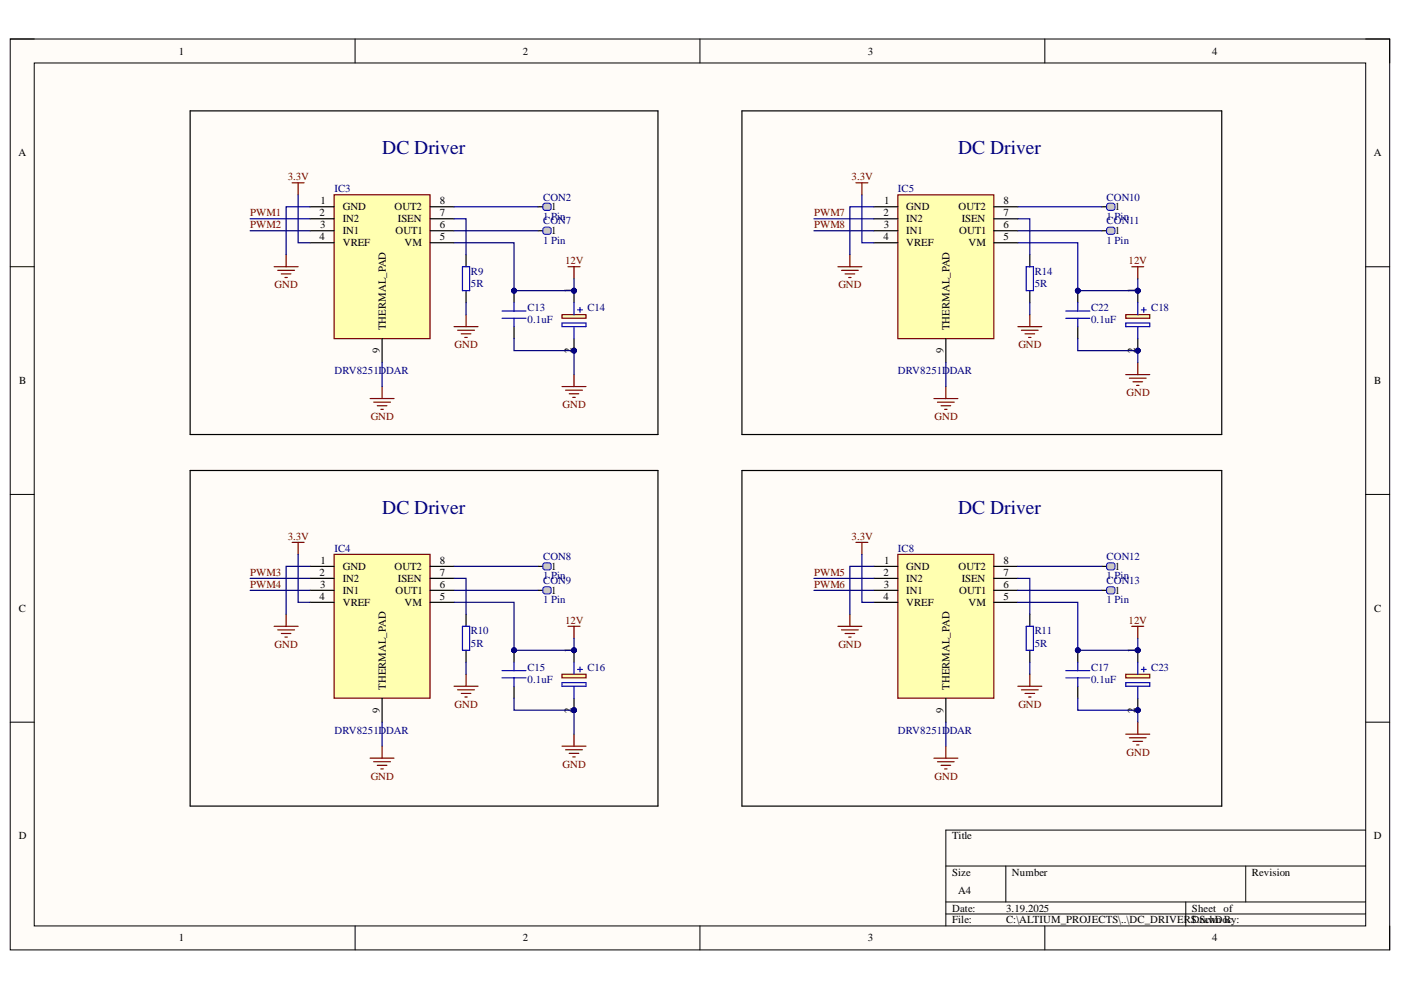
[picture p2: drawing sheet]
<svg xmlns="http://www.w3.org/2000/svg" width="297mm" height="210mm" viewBox="0 0 297 210" stroke-linecap="round" stroke-linejoin="round" font-family="sans-serif">
<defs><g id="words">
<g font-size="4.1" fill="#000080">
<text x="81.1" y="32.7">DC Driver</text>
<text x="203.1" y="32.7">DC Driver</text>
<text x="81.1" y="109">DC Driver</text>
<text x="203.1" y="109">DC Driver</text>
</g>
<g font-size="2.3">
<text x="37.9" y="11.6">1</text>
<text x="110.8" y="11.6">2</text>
<text x="184" y="11.6">3</text>
<text x="257" y="11.6">4</text>
<text x="3.9" y="33.1">A</text>
<text x="291.3" y="33.1">A</text>
<text x="67.8" y="45.8">2</text>
<text x="67.9" y="43.3">1</text>
<text x="72.7" y="44.6">GND</text>
<text x="72.7" y="47.1">IN2</text>
<text x="83.7" y="44.6">OUT2</text>
<text x="84.4" y="47.1">ISEN</text>
<text x="93.2" y="43.3">8</text>
<text x="93.2" y="45.8">7</text>
<text x="116.8" y="44.6">1</text>
<text x="187.3" y="45.8">2</text>
<text x="187.5" y="43.3">1</text>
<text x="192.1" y="44.6">GND</text>
<text x="192.1" y="47.1">IN2</text>
<text x="203.2" y="44.6">OUT2</text>
<text x="203.9" y="47.1">ISEN</text>
<text x="212.8" y="43.3">8</text>
<text x="212.8" y="45.8">7</text>
<text x="236.4" y="44.6">1</text>
<text x="67.8" y="51">4</text>
<text x="67.9" y="48.4">3</text>
<text x="72.7" y="49.7">IN1</text>
<text x="72.7" y="52.2">VREF</text>
<text x="83.8" y="49.7">OUT1</text>
<text x="85.8" y="52.2">VM</text>
<text x="93.2" y="48.4">6</text>
<text x="93.2" y="51">5</text>
<text x="116.8" y="49.7">1</text>
<text x="187.3" y="51">4</text>
<text x="187.4" y="48.4">3</text>
<text x="192.1" y="49.7">IN1</text>
<text x="192.1" y="52.2">VREF</text>
<text x="203.4" y="49.7">OUT1</text>
<text x="205.3" y="52.2">VM</text>
<text x="212.8" y="48.4">6</text>
<text x="212.8" y="51">5</text>
<text x="236.4" y="49.7">1</text>
<text x="121.2" y="62.1" transform="rotate(-90 121.2 62.1)">1</text>
<text x="240.7" y="62.1" transform="rotate(-90 240.7 62.1)">1</text>
<text x="81.8" y="70" transform="rotate(-90 81.8 70)">THERMAL_PAD</text>
<text x="201.3" y="70" transform="rotate(-90 201.3 70)">THERMAL_PAD</text>
<text x="80.5" y="74.9" transform="rotate(-90 80.5 74.9)">9</text>
<text x="121.2" y="74.9" transform="rotate(-90 121.2 74.9)">2</text>
<text x="200" y="74.9" transform="rotate(-90 200 74.9)">9</text>
<text x="240.7" y="74.9" transform="rotate(-90 240.7 74.9)">2</text>
<text x="4.1" y="81.4">B</text>
<text x="291.4" y="81.4">B</text>
<text x="67.9" y="119.5">1</text>
<text x="93.2" y="119.5">8</text>
<text x="187.5" y="119.5">1</text>
<text x="212.8" y="119.5">8</text>
<text x="67.8" y="122.1">2</text>
<text x="67.9" y="124.6">3</text>
<text x="72.7" y="120.8">GND</text>
<text x="72.7" y="123.3">IN2</text>
<text x="72.7" y="125.9">IN1</text>
<text x="83.7" y="120.8">OUT2</text>
<text x="83.8" y="125.9">OUT1</text>
<text x="84.4" y="123.3">ISEN</text>
<text x="93.2" y="122.1">7</text>
<text x="93.2" y="124.6">6</text>
<text x="116.8" y="120.8">1</text>
<text x="116.8" y="125.9">1</text>
<text x="187.3" y="122.1">2</text>
<text x="187.4" y="124.6">3</text>
<text x="192.1" y="120.8">GND</text>
<text x="192.1" y="123.3">IN2</text>
<text x="192.1" y="125.9">IN1</text>
<text x="203.2" y="120.8">OUT2</text>
<text x="203.4" y="125.9">OUT1</text>
<text x="203.9" y="123.3">ISEN</text>
<text x="212.8" y="122.1">7</text>
<text x="212.8" y="124.6">6</text>
<text x="236.4" y="120.8">1</text>
<text x="236.4" y="125.9">1</text>
<text x="4" y="129.7">C</text>
<text x="67.8" y="127.2">4</text>
<text x="72.7" y="128.4">VREF</text>
<text x="85.8" y="128.4">VM</text>
<text x="93.2" y="127.2">5</text>
<text x="187.3" y="127.2">4</text>
<text x="192.1" y="128.4">VREF</text>
<text x="205.3" y="128.4">VM</text>
<text x="212.8" y="127.2">5</text>
<text x="291.4" y="129.7">C</text>
<text x="121.2" y="138.4" transform="rotate(-90 121.2 138.4)">1</text>
<text x="240.7" y="138.4" transform="rotate(-90 240.7 138.4)">1</text>
<text x="81.8" y="146.3" transform="rotate(-90 81.8 146.3)">THERMAL_PAD</text>
<text x="201.3" y="146.3" transform="rotate(-90 201.3 146.3)">THERMAL_PAD</text>
<text x="80.5" y="151.1" transform="rotate(-90 80.5 151.1)">9</text>
<text x="121.2" y="151.1" transform="rotate(-90 121.2 151.1)">2</text>
<text x="200" y="151.1" transform="rotate(-90 200 151.1)">9</text>
<text x="240.7" y="151.1" transform="rotate(-90 240.7 151.1)">2</text>
<text x="4" y="178">D</text>
<text x="201.9" y="178">Title</text>
<text x="291.3" y="178">D</text>
<text x="201.9" y="185.7">Size</text>
<text x="214.6" y="185.7">Number</text>
<text x="265.4" y="185.7">Revision</text>
<text x="203.1" y="189.5">A4</text>
<text x="201.9" y="193.3">Date:</text>
<text x="201.9" y="195.8">File:</text>
<text x="213.3" y="193.3">3.19.2025</text>
<text x="213.3" y="195.8">C:\ALTIUM_PROJECTS\..\DC_DRIVERS.SchDoc</text>
<text x="252.7" y="193.3">Sheet of</text>
<text x="252.7" y="195.8">Drawn By:</text>
<text x="37.9" y="199.6">1</text>
<text x="110.8" y="199.6">2</text>
<text x="184" y="199.6">3</text>
<text x="257" y="199.6">4</text>
</g>
<g font-size="2.3" fill="#800000">
<text x="61" y="38.2">3.3V</text>
<text x="180.6" y="38.2">3.3V</text>
<text x="53" y="45.8">PWM1</text>
<text x="172.6" y="45.8">PWM7</text>
<text x="53" y="48.4">PWM2</text>
<text x="172.6" y="48.4">PWM8</text>
<text x="119.8" y="56">12V</text>
<text x="239.3" y="56">12V</text>
<text x="58.2" y="61.1">GND</text>
<text x="177.8" y="61.1">GND</text>
<text x="96.4" y="73.8">GND</text>
<text x="215.9" y="73.8">GND</text>
<text x="238.8" y="83.9">GND</text>
<text x="78.6" y="89">GND</text>
<text x="119.3" y="86.5">GND</text>
<text x="198.1" y="89">GND</text>
<text x="61" y="114.5">3.3V</text>
<text x="180.6" y="114.5">3.3V</text>
<text x="53" y="122.1">PWM3</text>
<text x="53" y="124.6">PWM4</text>
<text x="172.6" y="122.1">PWM5</text>
<text x="172.6" y="124.6">PWM6</text>
<text x="58.2" y="137.4">GND</text>
<text x="119.8" y="132.2">12V</text>
<text x="177.8" y="137.4">GND</text>
<text x="239.3" y="132.2">12V</text>
<text x="96.4" y="150.1">GND</text>
<text x="215.9" y="150.1">GND</text>
<text x="238.8" y="160.2">GND</text>
<text x="78.6" y="165.3">GND</text>
<text x="119.3" y="162.7">GND</text>
<text x="198.1" y="165.3">GND</text>
</g>
<g font-size="2.3" fill="#000080">
<text x="70.9" y="40.7">IC3</text>
<text x="190.4" y="40.7">IC5</text>
<text x="115.1" y="42.5">CON2</text>
<text x="115.1" y="46.6">1 Pin</text>
<text x="115.1" y="47.6">CON7</text>
<text x="234.6" y="42.5">CON10</text>
<text x="234.6" y="46.6">1 Pin</text>
<text x="234.6" y="47.6">CON11</text>
<text x="115.1" y="51.7">1 Pin</text>
<text x="234.6" y="51.7">1 Pin</text>
<text x="99.8" y="58.3">R9</text>
<text x="219.4" y="58.3">R14</text>
<text x="99.8" y="60.9">5R</text>
<text x="111.8" y="65.9">C13</text>
<text x="124.5" y="65.9">C14</text>
<text x="219.4" y="60.9">5R</text>
<text x="231.3" y="65.9">C22</text>
<text x="244.1" y="65.9">C18</text>
<text x="111.8" y="68.5">0.1uF</text>
<text x="231.3" y="68.5">0.1uF</text>
<text x="70.9" y="79.4">DRV8251DDAR</text>
<text x="190.4" y="79.4">DRV8251DDAR</text>
<text x="70.9" y="117">IC4</text>
<text x="115.1" y="118.8">CON8</text>
<text x="190.4" y="117">IC8</text>
<text x="234.6" y="118.8">CON12</text>
<text x="115.1" y="122.8">1 Pin</text>
<text x="115.1" y="123.9">CON9</text>
<text x="234.6" y="122.8">1 Pin</text>
<text x="234.6" y="123.9">CON13</text>
<text x="115.1" y="127.9">1 Pin</text>
<text x="234.6" y="127.9">1 Pin</text>
<text x="99.8" y="134.5">R10</text>
<text x="99.8" y="137.1">5R</text>
<text x="219.4" y="134.5">R11</text>
<text x="219.4" y="137.1">5R</text>
<text x="111.8" y="142.2">C15</text>
<text x="124.5" y="142.2">C16</text>
<text x="231.3" y="142.2">C17</text>
<text x="244.1" y="142.2">C23</text>
<text x="111.8" y="144.7">0.1uF</text>
<text x="231.3" y="144.7">0.1uF</text>
<text x="70.9" y="155.6">DRV8251DDAR</text>
<text x="190.4" y="155.6">DRV8251DDAR</text>
</g>
</g></defs>
<path d="M2.2 8.3h292.4v193.1h-292.4z" fill-rule="evenodd" fill="#fffcf8"/>
<path d="M2.2 8.3h292.4v193.1h-292.4z" fill="none" stroke="#000" stroke-width=".21"/>
<path d="M7.3 13.4h282.3v182.9h-282.3z" fill-rule="evenodd" fill="#fffcf8"/>
<g fill="none" stroke="#000" stroke-width=".21">
<path d="M2.2 8.3h5.1M7.3 13.4h282.3v182.9h-282.3zM75.3 8.3v5M148.4 8.3v5M221.5 8.3v5.1M289.6 8.3h5v5.1M2.2 56.6h5.1M289.6 56.6h5M2.2 104.8h5.1M289.6 104.8h5M2.2 153.1h5.1M289.6 153.1h5"/>
<path d="M289.6 176h-89.1v20.3M75.3 196.3v5.1M148.4 196.3v5.1M200.5 183.6h89.1M200.5 191.2h89.1M200.5 193.8h89.1M213.3 183.6v7.6M221.5 196.3v5.1M251.4 191.2v5.1M264.1 183.6v7.6M294.6 196.3v5.1"/>
</g>
<path d="M98.8 130.2v2.6M98.8 137.9v2.5" fill="none" stroke="#000" stroke-width=".25"/>
<path d="M98 132.8h1.6v5.1h-1.6z" fill="none" stroke="#00f" stroke-width=".25"/>
<g fill="none" stroke="#800000" stroke-width=".25">
<path d="M61.9 115h2.6M63.2 115v2.5M58.1 132.8h5.1M58.9 133.6h3.5M59.6 134.3h2.1M60.4 135.1h.5M60.7 130.2v2.6M81 158.2v2.5M96.3 145.5h5.1M97 146.3h3.6M97.8 147h2M98.6 147.8h.5"/>
<path d="M98.8 143v2.5M78.5 160.7h5M79.2 161.5h3.6M80 162.3h2M80.8 163h.5"/>
</g>
<circle cx="109" cy="137.9" r=".51" fill="#000080"/>
<circle cx="109" cy="137.9" r=".51" fill="none" stroke="#000080" stroke-width=".21"/>
<path d="M109 137.9v2.5" fill="none" stroke="#000" stroke-width=".25"/>
<circle cx="109" cy="137.9" r=".51" fill="#000080"/>
<circle cx="109" cy="137.9" r=".51" fill="none" stroke="#000080" stroke-width=".21"/>
<path d="M98.8 54v2.6M98.8 61.6v2.6M109 145.5v2.5" fill="none" stroke="#000" stroke-width=".25"/>
<path d="M98 56.6h1.6v5h-1.6zM106.4 143.7h5.1M106.4 142.2h5.1M109 140.4v1.8M109 143.7v1.8" fill="none" stroke="#00f" stroke-width=".25"/>
<g fill="none" stroke="#800000" stroke-width=".25">
<path d="M61.9 38.8h2.6M63.2 38.8v2.5M58.1 56.6h5.1M58.9 57.3h3.5M59.6 58.1h2.1M60.4 58.8h.5M60.7 54v2.6M96.3 69.3h5.1M97 70h3.6M97.8 70.8h2M98.6 71.5h.5M98.8 66.7v2.6"/>
<path d="M78.5 84.5h5M79.2 85.3h3.6M80 86h2M80.8 86.8h.5M81 82v2.5M120.4 132.8h2.6M121.7 132.8v2.5M119.2 158.2h5M119.9 159h3.6M120.7 159.7h2M121.7 155.7v2.5M121.4 160.5h.6"/>
</g>
<circle cx="109" cy="61.6" r=".51" fill="#000080"/>
<circle cx="109" cy="61.6" r=".51" fill="none" stroke="#000080" stroke-width=".21"/>
<path d="M109 61.6v2.6" fill="none" stroke="#000" stroke-width=".25"/>
<circle cx="109" cy="61.6" r=".51" fill="#000080"/>
<circle cx="109" cy="61.6" r=".51" fill="none" stroke="#000080" stroke-width=".21"/>
<path d="M109 69.3v2.5M218.3 130.2v2.6M218.3 137.9v2.5" fill="none" stroke="#000" stroke-width=".25"/>
<path d="M106.4 67.5h5.1M106.4 66h5.1M109 64.2v1.8M109 67.5v1.8M217.6 132.8h1.5v5.1h-1.5z" fill="none" stroke="#00f" stroke-width=".25"/>
<g fill="none" stroke="#800000" stroke-width=".25">
<path d="M120.4 56.6h2.6M121.7 56.6v2.5M121.7 79.4v2.6M119.2 82h5M119.9 82.7h3.6M120.7 83.5h2M121.4 84.3h.6M181.5 115h2.5M182.7 115v2.5M177.7 132.8h5M178.4 133.6h3.6M179.2 134.3h2"/>
<path d="M179.9 135.1h.5M180.2 130.2v2.6M200.5 158.2v2.5M215.8 145.5h5.1M216.6 146.3h3.5M217.3 147h2.1M218.1 147.8h.5M218.3 143v2.5M198 160.7h5.1M198.8 161.5h3.5M199.5 162.3h2.1M200.3 163h.5"/>
</g>
<circle cx="228.5" cy="137.9" r=".51" fill="#000080"/>
<circle cx="228.5" cy="137.9" r=".51" fill="none" stroke="#000080" stroke-width=".21"/>
<path d="M228.5 137.9v2.5" fill="none" stroke="#000" stroke-width=".25"/>
<circle cx="228.5" cy="137.9" r=".51" fill="#000080"/>
<circle cx="228.5" cy="137.9" r=".51" fill="none" stroke="#000080" stroke-width=".21"/>
<path d="M218.3 54v2.6M218.3 61.6v2.6M228.5 145.5v2.5" fill="none" stroke="#000" stroke-width=".25"/>
<path d="M217.6 56.6h1.5v5h-1.5zM226 143.7h5.1M226 142.2h5.1M228.5 140.4v1.8M228.5 143.7v1.8" fill="none" stroke="#00f" stroke-width=".25"/>
<g fill="none" stroke="#800000" stroke-width=".25">
<path d="M181.5 38.8h2.5M182.7 38.8v2.5M177.7 56.6h5M178.4 57.3h3.6M179.2 58.1h2M179.9 58.8h.5M180.2 54v2.6M215.8 69.3h5.1M216.6 70h3.5M217.3 70.8h2.1M218.1 71.5h.5M218.3 66.7v2.6"/>
<path d="M198 84.5h5.1M198.8 85.3h3.5M199.5 86h2.1M200.3 86.8h.5M200.5 82v2.5M240 132.8h2.5M241.2 132.8v2.5M238.7 155.7h5.1M239.4 156.4h3.6M240.2 157.2h2M241 157.9h.5M241.2 153.1v2.6"/>
</g>
<circle cx="228.5" cy="61.6" r=".51" fill="#000080"/>
<circle cx="228.5" cy="61.6" r=".51" fill="none" stroke="#000080" stroke-width=".21"/>
<path d="M228.5 61.6v2.6" fill="none" stroke="#000" stroke-width=".25"/>
<circle cx="228.5" cy="61.6" r=".51" fill="#000080"/>
<circle cx="228.5" cy="61.6" r=".51" fill="none" stroke="#000080" stroke-width=".21"/>
<path d="M228.5 69.3v2.5" fill="none" stroke="#000" stroke-width=".25"/>
<path d="M226 67.5h5.1M226 66h5.1M228.5 64.2v1.8M228.5 67.5v1.8" fill="none" stroke="#00f" stroke-width=".25"/>
<path d="M240 56.6h2.5M241.2 56.6v2.5M238.7 79.4h5.1M241.2 76.9v2.5M239.4 80.2h3.6M240.2 80.9h2M241 81.7h.5" fill="none" stroke="#800000" stroke-width=".25"/>
<path d="M70.8 41.3h20.4v30.5h-20.4z" fill-rule="evenodd" fill="#ffffb0"/>
<path d="M70.8 41.3h20.4v30.5h-20.4z" fill="none" stroke="#800000" stroke-width=".25"/>
<path d="M65.7 43.8h5.1M65.7 46.4h5.1M65.7 48.9h5.1M65.7 51.5h5.1M91.2 43.8h5.1M91.2 46.4h5.1M91.2 48.9h5.1M91.2 51.5h5.1M81 71.8v5.1" fill="none" stroke="#000" stroke-width=".25"/>
<path d="M70.8 117.5h20.4v30.5h-20.4z" fill-rule="evenodd" fill="#ffffb0"/>
<path d="M70.8 117.5h20.4v30.5h-20.4z" fill="none" stroke="#800000" stroke-width=".25"/>
<path d="M65.7 120.1h5.1M65.7 122.6h5.1M65.7 125.2h5.1M65.7 127.7h5.1M91.2 120.1h5.1M91.2 122.6h5.1M91.2 125.2h5.1M91.2 127.7h5.1M81 148v5.1" fill="none" stroke="#000" stroke-width=".25"/>
<path d="M190.4 117.5h20.3v30.5h-20.3z" fill-rule="evenodd" fill="#ffffb0"/>
<path d="M190.4 117.5h20.3v30.5h-20.3z" fill="none" stroke="#800000" stroke-width=".25"/>
<path d="M185.3 120.1h5.1M185.3 122.6h5.1M185.3 125.2h5.1M185.3 127.7h5.1M210.7 120.1h5.1M210.7 122.6h5.1M210.7 125.2h5.1M210.7 127.7h5.1M200.5 148v5.1" fill="none" stroke="#000" stroke-width=".25"/>
<path d="M190.4 41.3h20.3v30.5h-20.3z" fill-rule="evenodd" fill="#ffffb0"/>
<path d="M190.4 41.3h20.3v30.5h-20.3z" fill="none" stroke="#800000" stroke-width=".25"/>
<path d="M114.1 43.8h1M185.3 43.8h5.1M185.3 46.4h5.1M185.3 48.9h5.1M185.3 51.5h5.1M210.7 43.8h5.1M210.7 46.4h5.1M210.7 48.9h5.1M210.7 51.5h5.1M200.5 71.8v5.1" fill="none" stroke="#000" stroke-width=".25"/>
<path d="M115.2 43.3a1.34 1.34 0 0 1 1.4-.2 .98 .98 0 0 1 0 1.4 1.34 1.34 0 0 1-1.4-.1z" fill="#c0c0c0"/>
<path d="M115.2 43.3a1.34 1.34 0 0 1 1.4-.2 .98 .98 0 0 1 0 1.4 1.34 1.34 0 0 1-1.4-.1z" fill="none" stroke="#00f" stroke-width=".21"/>
<path d="M114.1 48.9h1" fill="none" stroke="#000" stroke-width=".25"/>
<path d="M115.2 48.4l.4-.2h1a.99 .99 0 0 1 0 1.4 1.34 1.34 0 0 1-1.4-.2z" fill="#c0c0c0"/>
<path d="M115.2 48.4l.4-.2h1a.99 .99 0 0 1 0 1.4 1.34 1.34 0 0 1-1.4-.2z" fill="none" stroke="#00f" stroke-width=".21"/>
<path d="M114.1 120.1h1" fill="none" stroke="#000" stroke-width=".25"/>
<path d="M115.2 119.6a1.34 1.34 0 0 1 1.4-.2 .89 .89 0 0 1-.2 1.4h-1.1a1.06 1.06 0 0 1-.1-1.2z" fill="#c0c0c0"/>
<path d="M115.2 119.6a1.34 1.34 0 0 1 1.4-.2 .89 .89 0 0 1-.2 1.4h-1.1a1.06 1.06 0 0 1-.1-1.2z" fill="none" stroke="#00f" stroke-width=".21"/>
<path d="M114.1 125.2h1" fill="none" stroke="#000" stroke-width=".25"/>
<path d="M115.2 124.7a1.34 1.34 0 0 1 1.4-.2 .98 .98 0 0 1 0 1.4 1.34 1.34 0 0 1-1.4-.2z" fill="#c0c0c0"/>
<path d="M115.2 124.7a1.34 1.34 0 0 1 1.4-.2 .98 .98 0 0 1 0 1.4 1.34 1.34 0 0 1-1.4-.2z" fill="none" stroke="#00f" stroke-width=".21"/>
<path d="M233.6 120.1h1" fill="none" stroke="#000" stroke-width=".25"/>
<path d="M234.7 119.6a1.35 1.35 0 0 1 1.5-.2 .98 .98 0 0 1 0 1.4 1.35 1.35 0 0 1-1.5-.2z" fill="#c0c0c0"/>
<path d="M234.7 119.6a1.35 1.35 0 0 1 1.5-.2 .98 .98 0 0 1 0 1.4 1.35 1.35 0 0 1-1.5-.2z" fill="none" stroke="#00f" stroke-width=".21"/>
<path d="M233.6 125.2h1" fill="none" stroke="#000" stroke-width=".25"/>
<path d="M234.7 124.7a1.35 1.35 0 0 1 1.5-.2 .98 .98 0 0 1 0 1.4 1.35 1.35 0 0 1-1.5-.2z" fill="#c0c0c0"/>
<path d="M234.7 124.7a1.35 1.35 0 0 1 1.5-.2 .98 .98 0 0 1 0 1.4 1.35 1.35 0 0 1-1.5-.2z" fill="none" stroke="#00f" stroke-width=".21"/>
<path d="M233.6 43.8h1" fill="none" stroke="#000" stroke-width=".25"/>
<path d="M234.7 43.3a1.35 1.35 0 0 1 1.5-.2 .98 .98 0 0 1 0 1.4 1.35 1.35 0 0 1-1.5-.1z" fill="#c0c0c0"/>
<path d="M234.7 43.3a1.35 1.35 0 0 1 1.5-.2 .98 .98 0 0 1 0 1.4 1.35 1.35 0 0 1-1.5-.1z" fill="none" stroke="#00f" stroke-width=".21"/>
<path d="M233.6 48.9h1" fill="none" stroke="#000" stroke-width=".25"/>
<path d="M234.7 48.4a1.35 1.35 0 0 1 1.5-.2 .98 .98 0 0 1 0 1.4 1.35 1.35 0 0 1-1.5-.2z" fill="#c0c0c0"/>
<path d="M234.7 48.4a1.35 1.35 0 0 1 1.5-.2 .98 .98 0 0 1 0 1.4 1.35 1.35 0 0 1-1.5-.2z" fill="none" stroke="#00f" stroke-width=".21"/>
<circle cx="121.7" cy="137.9" r=".51" fill="#000080"/>
<circle cx="121.7" cy="137.9" r=".51" fill="none" stroke="#000080" stroke-width=".21"/>
<circle cx="121.7" cy="150.6" r=".51" fill="#000080"/>
<circle cx="121.7" cy="150.6" r=".51" fill="none" stroke="#000080" stroke-width=".21"/>
<path d="M119.2 143h5v.7h-5z" fill-rule="evenodd" fill="#ffffb0"/>
<path d="M119.2 143h5v.7h-5z" fill="none" stroke="#800000" stroke-width=".25"/>
<path d="M121.7 137.9v2.5" fill="none" stroke="#000" stroke-width=".25"/>
<circle cx="121.7" cy="137.9" r=".51" fill="#000080"/>
<circle cx="121.7" cy="137.9" r=".51" fill="none" stroke="#000080" stroke-width=".21"/>
<path d="M121.7 148v2.6" fill="none" stroke="#000" stroke-width=".25"/>
<circle cx="121.7" cy="150.6" r=".51" fill="#000080"/>
<circle cx="121.7" cy="150.6" r=".51" fill="none" stroke="#000080" stroke-width=".21"/>
<path d="M119.2 144.7h5v.8h-5zM121.7 140.4v2.6M121.7 145.5v2.5M122.5 141.9h1M123 141.4v1" fill="none" stroke="#00f" stroke-width=".25"/>
<circle cx="121.7" cy="61.6" r=".51" fill="#000080"/>
<circle cx="121.7" cy="61.6" r=".51" fill="none" stroke="#000080" stroke-width=".21"/>
<circle cx="121.7" cy="74.3" r=".51" fill="#000080"/>
<circle cx="121.7" cy="74.3" r=".51" fill="none" stroke="#000080" stroke-width=".21"/>
<path d="M119.2 66.7h5v.8h-5z" fill-rule="evenodd" fill="#ffffb0"/>
<path d="M119.2 66.7h5v.8h-5z" fill="none" stroke="#800000" stroke-width=".25"/>
<path d="M121.7 61.6v2.6" fill="none" stroke="#000" stroke-width=".25"/>
<circle cx="121.7" cy="61.6" r=".51" fill="#000080"/>
<circle cx="121.7" cy="61.6" r=".51" fill="none" stroke="#000080" stroke-width=".21"/>
<path d="M121.7 71.8v2.5" fill="none" stroke="#000" stroke-width=".25"/>
<circle cx="121.7" cy="74.3" r=".51" fill="#000080"/>
<circle cx="121.7" cy="74.3" r=".51" fill="none" stroke="#000080" stroke-width=".21"/>
<path d="M119.2 68.5h5v.8h-5zM121.7 64.2v2.5M121.7 69.3v2.5M122.5 65.7h1M123 65.2v1" fill="none" stroke="#00f" stroke-width=".25"/>
<circle cx="241.2" cy="137.9" r=".51" fill="#000080"/>
<circle cx="241.2" cy="137.9" r=".51" fill="none" stroke="#000080" stroke-width=".21"/>
<circle cx="241.2" cy="150.6" r=".51" fill="#000080"/>
<circle cx="241.2" cy="150.6" r=".51" fill="none" stroke="#000080" stroke-width=".21"/>
<path d="M238.7 143h5.1v.7h-5.1z" fill-rule="evenodd" fill="#ffffb0"/>
<path d="M238.7 143h5.1v.7h-5.1z" fill="none" stroke="#800000" stroke-width=".25"/>
<path d="M241.2 137.9v2.5" fill="none" stroke="#000" stroke-width=".25"/>
<circle cx="241.2" cy="137.9" r=".51" fill="#000080"/>
<circle cx="241.2" cy="137.9" r=".51" fill="none" stroke="#000080" stroke-width=".21"/>
<path d="M241.2 148v2.6" fill="none" stroke="#000" stroke-width=".25"/>
<circle cx="241.2" cy="150.6" r=".51" fill="#000080"/>
<circle cx="241.2" cy="150.6" r=".51" fill="none" stroke="#000080" stroke-width=".21"/>
<path d="M238.7 144.7h5.1v.8h-5.1zM241.2 140.4v2.6M241.2 145.5v2.5M242 141.9h1M242.5 141.4v1" fill="none" stroke="#00f" stroke-width=".25"/>
<circle cx="241.2" cy="61.6" r=".51" fill="#000080"/>
<circle cx="241.2" cy="61.6" r=".51" fill="none" stroke="#000080" stroke-width=".21"/>
<circle cx="241.2" cy="74.3" r=".51" fill="#000080"/>
<circle cx="241.2" cy="74.3" r=".51" fill="none" stroke="#000080" stroke-width=".21"/>
<path d="M238.7 66.7h5.1v.8h-5.1z" fill-rule="evenodd" fill="#ffffb0"/>
<path d="M238.7 66.7h5.1v.8h-5.1z" fill="none" stroke="#800000" stroke-width=".25"/>
<path d="M241.2 61.6v2.6" fill="none" stroke="#000" stroke-width=".25"/>
<circle cx="241.2" cy="61.6" r=".51" fill="#000080"/>
<circle cx="241.2" cy="61.6" r=".51" fill="none" stroke="#000080" stroke-width=".21"/>
<path d="M241.2 71.8v2.5" fill="none" stroke="#000" stroke-width=".25"/>
<circle cx="241.2" cy="74.3" r=".51" fill="#000080"/>
<circle cx="241.2" cy="74.3" r=".51" fill="none" stroke="#000080" stroke-width=".21"/>
<path d="M238.7 68.5h5.1v.8h-5.1zM241.2 64.2v2.5M241.2 69.3v2.5M242 65.7h1M242.5 65.2v1" fill="none" stroke="#00f" stroke-width=".25"/>
<path d="M40.3 23.5h99.2v68.6h-99.2zM157.3 23.5h101.7v68.6h-101.7zM40.3 99.8h99.2v71.1h-99.2zM157.3 170.9v-71.1h101.7v71.1h-101.7" fill="none" stroke="#000" stroke-width=".25"/>
<g fill="none" stroke="#000080" stroke-width=".25">
<path d="M53 48.9h12.7M53 46.4h12.7M63.2 41.3v10.2h2.5M65.7 43.8h-5v10.2M96.3 46.4h2.5v7.6M96.3 48.9h17.8M96.3 43.8h17.8M172.6 48.9h12.7M172.6 46.4h12.7M182.7 41.3v10.2h2.6M185.3 43.8h-5.1v10.2M215.8 46.4h2.5v7.6"/>
<path d="M215.8 48.9h17.8M215.8 43.8h17.8M81 76.9v5.1M98.8 64.2v2.5M200.5 76.9v5.1M218.3 64.2v2.5M63.2 117.5v10.2h2.5M182.7 117.5v10.2h2.6M53 125.2h12.7M53 122.6h12.7M65.7 120.1h-5v10.1M96.3 122.6h2.5v7.6"/>
<path d="M96.3 127.7h12.7v10.2h12.7v-2.6M96.3 125.2h17.8M96.3 120.1h17.8M172.6 125.2h12.7M172.6 122.6h12.7M185.3 120.1h-5.1v10.1M215.8 122.6h2.5v7.6M215.8 125.2h17.8M215.8 120.1h17.8M81 153.1v5.1M98.8 140.4v2.6M200.5 153.1v5.1"/>
<path d="M218.3 140.4v2.6"/>
</g>
<circle cx="109" cy="137.9" r=".51" fill="#000080"/>
<circle cx="109" cy="137.9" r=".51" fill="none" stroke="#000080" stroke-width=".21"/>
<circle cx="121.7" cy="137.9" r=".51" fill="#000080"/>
<circle cx="121.7" cy="137.9" r=".51" fill="none" stroke="#000080" stroke-width=".21"/>
<path d="M215.8 127.7h12.7v10.2h12.7v-2.6" fill="none" stroke="#000080" stroke-width=".25"/>
<circle cx="228.5" cy="137.9" r=".51" fill="#000080"/>
<circle cx="228.5" cy="137.9" r=".51" fill="none" stroke="#000080" stroke-width=".21"/>
<circle cx="241.2" cy="137.9" r=".51" fill="#000080"/>
<circle cx="241.2" cy="137.9" r=".51" fill="none" stroke="#000080" stroke-width=".21"/>
<path d="M96.3 51.5h12.7v10.1h12.7v-2.5" fill="none" stroke="#000080" stroke-width=".25"/>
<circle cx="109" cy="61.6" r=".51" fill="#000080"/>
<circle cx="109" cy="61.6" r=".51" fill="none" stroke="#000080" stroke-width=".21"/>
<circle cx="121.7" cy="61.6" r=".51" fill="#000080"/>
<circle cx="121.7" cy="61.6" r=".51" fill="none" stroke="#000080" stroke-width=".21"/>
<path d="M215.8 51.5h12.7v10.1h12.7v-2.5" fill="none" stroke="#000080" stroke-width=".25"/>
<circle cx="228.5" cy="61.6" r=".51" fill="#000080"/>
<circle cx="228.5" cy="61.6" r=".51" fill="none" stroke="#000080" stroke-width=".21"/>
<circle cx="241.2" cy="61.6" r=".51" fill="#000080"/>
<circle cx="241.2" cy="61.6" r=".51" fill="none" stroke="#000080" stroke-width=".21"/>
<path d="M109 71.8v2.5h12.7v5.1" fill="none" stroke="#000080" stroke-width=".25"/>
<circle cx="121.7" cy="74.3" r=".51" fill="#000080"/>
<circle cx="121.7" cy="74.3" r=".51" fill="none" stroke="#000080" stroke-width=".21"/>
<path d="M109 148v2.6h12.7v5.1" fill="none" stroke="#000080" stroke-width=".25"/>
<circle cx="121.7" cy="150.6" r=".51" fill="#000080"/>
<circle cx="121.7" cy="150.6" r=".51" fill="none" stroke="#000080" stroke-width=".21"/>
<path d="M228.5 148v2.6h12.7v2.5" fill="none" stroke="#000080" stroke-width=".25"/>
<circle cx="241.2" cy="150.6" r=".51" fill="#000080"/>
<circle cx="241.2" cy="150.6" r=".51" fill="none" stroke="#000080" stroke-width=".21"/>
<path d="M228.5 71.8v2.5h12.7v2.6" fill="none" stroke="#000080" stroke-width=".25"/>
<circle cx="241.2" cy="74.3" r=".51" fill="#000080"/>
<circle cx="241.2" cy="74.3" r=".51" fill="none" stroke="#000080" stroke-width=".21"/>
<use href="#words"/>
</svg>
